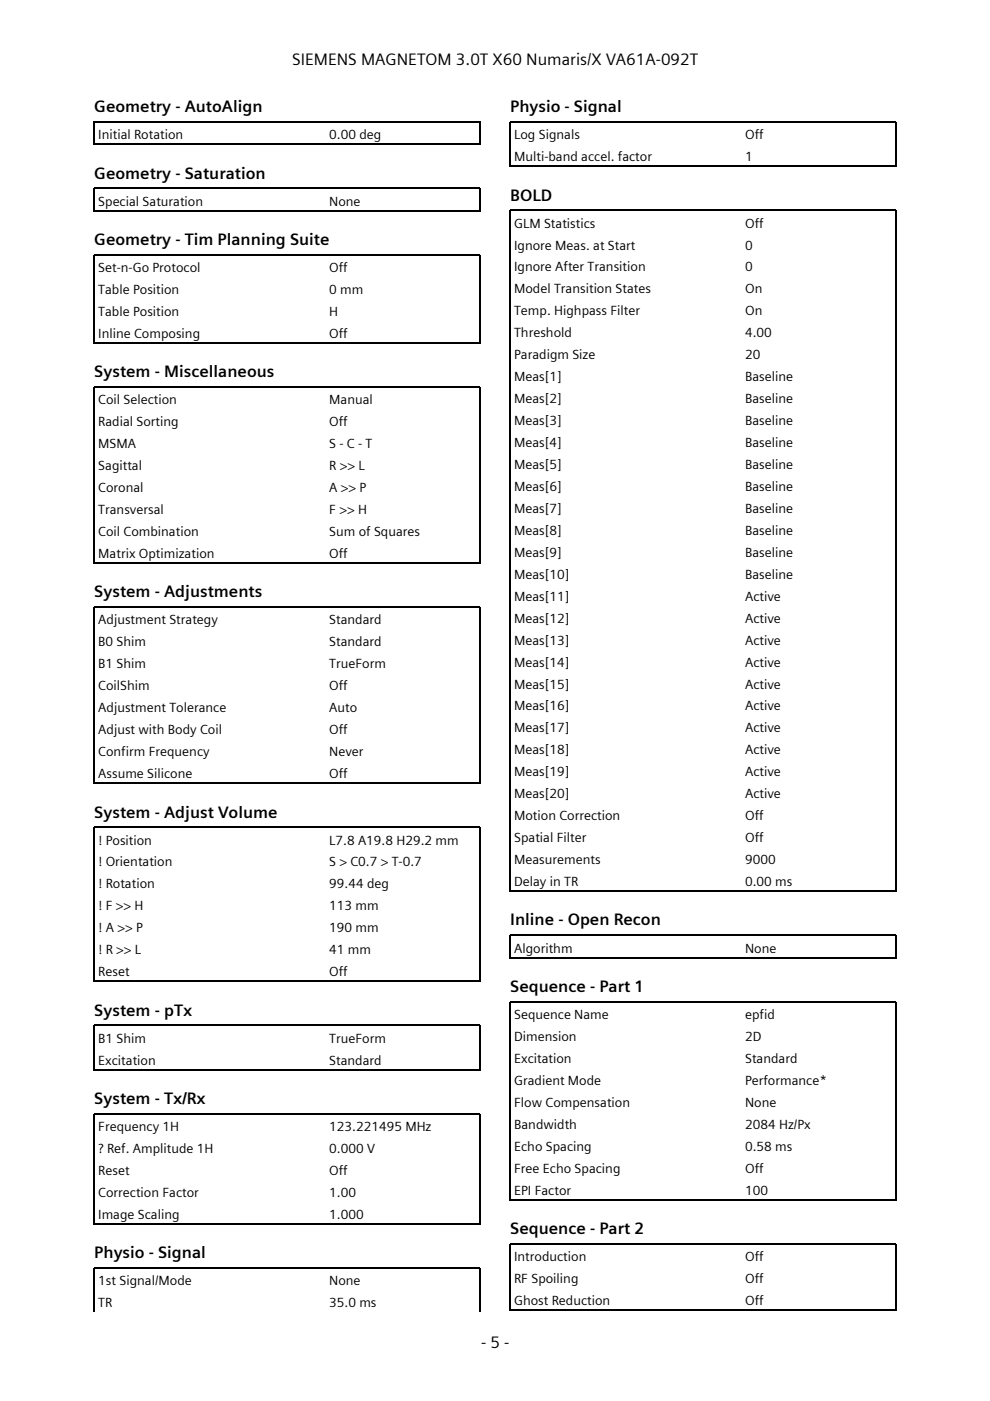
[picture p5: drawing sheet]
<svg xmlns="http://www.w3.org/2000/svg" width="210mm" height="297mm" viewBox="0 0 210 297" stroke-linecap="round" stroke-linejoin="round" font-family="sans-serif">
<defs><g id="words">
<g font-size="3.5">
<text x="61.9" y="13.8">SIEMENS MAGNETOM 3.0T X60 Numaris/X VA61A-092T</text>
<text x="20" y="23.8">Geometry - AutoAlign</text>
<text x="108.2" y="23.8">Physio - Signal</text>
<text x="20" y="37.9">Geometry - Saturation</text>
<text x="108.2" y="42.5">BOLD</text>
<text x="20" y="51.9">Geometry - Tim Planning Suite</text>
<text x="20" y="80">System - Miscellaneous</text>
<text x="20" y="126.6">System - Adjustments</text>
<text x="20" y="173.3">System - Adjust Volume</text>
<text x="108.2" y="196.2">Inline - Open Recon</text>
<text x="20" y="215.3">System - pTx</text>
<text x="108.2" y="210.3">Sequence - Part 1</text>
<text x="20" y="234.1">System - Tx/Rx</text>
<text x="108.2" y="261.6">Sequence - Part 2</text>
<text x="20" y="266.8">Physio - Signal</text>
<text x="102" y="285.8">- 5 -</text>
</g>
<g font-size="2.8">
<text x="20.8" y="29.5">Initial Rotation</text>
<text x="69.8" y="29.5">0.00 deg</text>
<text x="109" y="29.5">Log Signals</text>
<text x="158" y="29.5">Off</text>
<text x="109" y="34.2">Multi-band accel. factor</text>
<text x="158" y="34.2">1</text>
<text x="20.8" y="43.6">Special Saturation</text>
<text x="69.8" y="43.6">None</text>
<text x="109" y="48.2">GLM Statistics</text>
<text x="109" y="52.9">Ignore Meas. at Start</text>
<text x="158" y="48.2">Off</text>
<text x="158" y="52.9">0</text>
<text x="20.8" y="57.7">Set-n-Go Protocol</text>
<text x="69.8" y="57.7">Off</text>
<text x="109" y="57.6">Ignore After Transition</text>
<text x="158" y="57.6">0</text>
<text x="20.8" y="62.3">Table Position</text>
<text x="69.8" y="62.3">0 mm</text>
<text x="109" y="62.2">Model Transition States</text>
<text x="158" y="62.2">On</text>
<text x="20.8" y="67">Table Position</text>
<text x="20.8" y="71.6">Inline Composing</text>
<text x="69.8" y="67">H</text>
<text x="69.8" y="71.6">Off</text>
<text x="109" y="66.9">Temp. Highpass Filter</text>
<text x="109" y="71.5">Threshold</text>
<text x="158" y="66.9">On</text>
<text x="158" y="71.5">4.00</text>
<text x="109" y="76.2">Paradigm Size</text>
<text x="158" y="76.2">20</text>
<text x="109" y="80.8">Meas[1]</text>
<text x="158" y="80.8">Baseline</text>
<text x="20.8" y="85.7">Coil Selection</text>
<text x="69.8" y="85.7">Manual</text>
<text x="109" y="85.5">Meas[2]</text>
<text x="158" y="85.5">Baseline</text>
<text x="20.8" y="90.4">Radial Sorting</text>
<text x="20.8" y="95">MSMA</text>
<text x="69.8" y="90.4">Off</text>
<text x="69.8" y="95">S - C - T</text>
<text x="109" y="90.1">Meas[3]</text>
<text x="109" y="94.8">Meas[4]</text>
<text x="158" y="90.1">Baseline</text>
<text x="158" y="94.8">Baseline</text>
<text x="20.8" y="99.7">Sagittal</text>
<text x="69.8" y="99.7">R &gt;&gt; L</text>
<text x="109" y="99.4">Meas[5]</text>
<text x="158" y="99.4">Baseline</text>
<text x="20.8" y="104.3">Coronal</text>
<text x="69.8" y="104.3">A &gt;&gt; P</text>
<text x="109" y="104.1">Meas[6]</text>
<text x="158" y="104.1">Baseline</text>
<text x="20.8" y="109">Transversal</text>
<text x="20.8" y="113.7">Coil Combination</text>
<text x="69.8" y="109">F &gt;&gt; H</text>
<text x="69.8" y="113.7">Sum of Squares</text>
<text x="109" y="108.7">Meas[7]</text>
<text x="109" y="113.4">Meas[8]</text>
<text x="158" y="108.7">Baseline</text>
<text x="158" y="113.4">Baseline</text>
<text x="20.8" y="118.3">Matrix Optimization</text>
<text x="69.8" y="118.3">Off</text>
<text x="109" y="118.1">Meas[9]</text>
<text x="158" y="118.1">Baseline</text>
<text x="109" y="122.7">Meas[10]</text>
<text x="158" y="122.7">Baseline</text>
<text x="109" y="127.4">Meas[11]</text>
<text x="158" y="127.4">Active</text>
<text x="20.8" y="132.4">Adjustment Strategy</text>
<text x="20.8" y="137">B0 Shim</text>
<text x="69.8" y="132.4">Standard</text>
<text x="69.8" y="137">Standard</text>
<text x="109" y="132">Meas[12]</text>
<text x="109" y="136.7">Meas[13]</text>
<text x="158" y="132">Active</text>
<text x="158" y="136.7">Active</text>
<text x="20.8" y="141.7">B1 Shim</text>
<text x="69.8" y="141.7">TrueForm</text>
<text x="109" y="141.3">Meas[14]</text>
<text x="158" y="141.3">Active</text>
<text x="20.8" y="146.4">CoilShim</text>
<text x="69.8" y="146.4">Off</text>
<text x="109" y="146">Meas[15]</text>
<text x="158" y="146">Active</text>
<text x="20.8" y="151">Adjustment Tolerance</text>
<text x="20.8" y="155.7">Adjust with Body Coil</text>
<text x="69.8" y="151">Auto</text>
<text x="69.8" y="155.7">Off</text>
<text x="109" y="150.6">Meas[16]</text>
<text x="109" y="155.3">Meas[17]</text>
<text x="158" y="150.6">Active</text>
<text x="158" y="155.3">Active</text>
<text x="20.8" y="160.3">Confirm Frequency</text>
<text x="69.8" y="160.3">Never</text>
<text x="109" y="159.9">Meas[18]</text>
<text x="158" y="159.9">Active</text>
<text x="20.8" y="165">Assume Silicone</text>
<text x="69.8" y="165">Off</text>
<text x="109" y="164.6">Meas[19]</text>
<text x="158" y="164.6">Active</text>
<text x="109" y="169.2">Meas[20]</text>
<text x="109" y="173.9">Motion Correction</text>
<text x="158" y="169.2">Active</text>
<text x="158" y="173.9">Off</text>
<text x="20.8" y="179.1">! Position</text>
<text x="69.8" y="179.1">L7.8 A19.8 H29.2 mm</text>
<text x="109" y="178.6">Spatial Filter</text>
<text x="158" y="178.6">Off</text>
<text x="20.8" y="183.7">! Orientation</text>
<text x="69.8" y="183.7">S &gt; C0.7 &gt; T-0.7</text>
<text x="109" y="183.2">Measurements</text>
<text x="158" y="183.2">9000</text>
<text x="20.8" y="188.4">! Rotation</text>
<text x="69.8" y="188.4">99.44 deg</text>
<text x="109" y="187.9">Delay in TR</text>
<text x="158" y="187.9">0.00 ms</text>
<text x="20.8" y="193">! F &gt;&gt; H</text>
<text x="20.8" y="197.7">! A &gt;&gt; P</text>
<text x="69.8" y="193">113 mm</text>
<text x="69.8" y="197.7">190 mm</text>
<text x="20.8" y="202.3">! R &gt;&gt; L</text>
<text x="69.8" y="202.3">41 mm</text>
<text x="109" y="201.9">Algorithm</text>
<text x="158" y="201.9">None</text>
<text x="20.8" y="207">Reset</text>
<text x="69.8" y="207">Off</text>
<text x="20.8" y="221.1">B1 Shim</text>
<text x="69.8" y="221.1">TrueForm</text>
<text x="109" y="216">Sequence Name</text>
<text x="109" y="220.7">Dimension</text>
<text x="158" y="216">epfid</text>
<text x="158" y="220.7">2D</text>
<text x="20.8" y="225.7">Excitation</text>
<text x="69.8" y="225.7">Standard</text>
<text x="109" y="225.3">Excitation</text>
<text x="158" y="225.3">Standard</text>
<text x="109" y="230">Gradient Mode</text>
<text x="158" y="230">Performance*</text>
<text x="20.8" y="239.8">Frequency 1H</text>
<text x="69.8" y="239.8">123.221495 MHz</text>
<text x="109" y="234.7">Flow Compensation</text>
<text x="109" y="239.3">Bandwidth</text>
<text x="158" y="234.7">None</text>
<text x="158" y="239.3">2084 Hz/Px</text>
<text x="20.8" y="244.5">? Ref. Amplitude 1H</text>
<text x="69.8" y="244.5">0.000 V</text>
<text x="109" y="244">Echo Spacing</text>
<text x="158" y="244">0.58 ms</text>
<text x="20.8" y="249.1">Reset</text>
<text x="69.8" y="249.1">Off</text>
<text x="109" y="248.6">Free Echo Spacing</text>
<text x="158" y="248.6">Off</text>
<text x="20.8" y="253.8">Correction Factor</text>
<text x="69.8" y="253.8">1.00</text>
<text x="109" y="253.3">EPI Factor</text>
<text x="158" y="253.3">100</text>
<text x="20.8" y="258.4">Image Scaling</text>
<text x="69.8" y="258.4">1.000</text>
<text x="109" y="267.4">Introduction</text>
<text x="158" y="267.4">Off</text>
<text x="20.8" y="272.5">1st Signal/Mode</text>
<text x="69.8" y="272.5">None</text>
<text x="109" y="272">RF Spoiling</text>
<text x="158" y="272">Off</text>
<text x="20.8" y="277.2">TR</text>
<text x="69.8" y="277.2">35.0 ms</text>
<text x="109" y="276.7">Ghost Reduction</text>
<text x="158" y="276.7">Off</text>
</g>
</g></defs>
<g fill="none" stroke="#000" stroke-width=".26">
<path d="M20 39.9h81.8M20 30.7v-4.9h81.8v4.9M20 39.9v4.9M20.1 30.6h81.6M101.8 39.9v4.9M108.2 35.4v-9.6h81.8v9.6M108.3 35.3h81.6M20.1 44.7h81.6M20 72.9v-18.9h81.8v18.9M20.1 72.7h81.6M20 119.5v-37.5h81.8v37.5M20.1 119.4h81.6"/>
<path d="M20 166.2v-37.5h81.8v37.5M20.1 166.1h81.6M108.2 189.1v-144.5h81.8v144.5M108.3 189h81.6M20 208.2v-32.8h81.8v32.8M20.1 208.1h81.6M108.2 203.2v-4.9h81.8v4.9M108.3 203h81.6M20 226.9v-9.5h81.8v9.5M20.1 226.8h81.6M20 259.6v-23.5h81.8v23.5M20.1 259.5h81.6"/>
<path d="M108.2 254.5v-42.2h81.8v42.2M108.3 254.4h81.6M20 278.1v-9.3h81.8v9.3M108.2 277.9v-14.2h81.8v14.2M108.3 277.8h81.6"/>
</g>
<use href="#words"/>
</svg>
